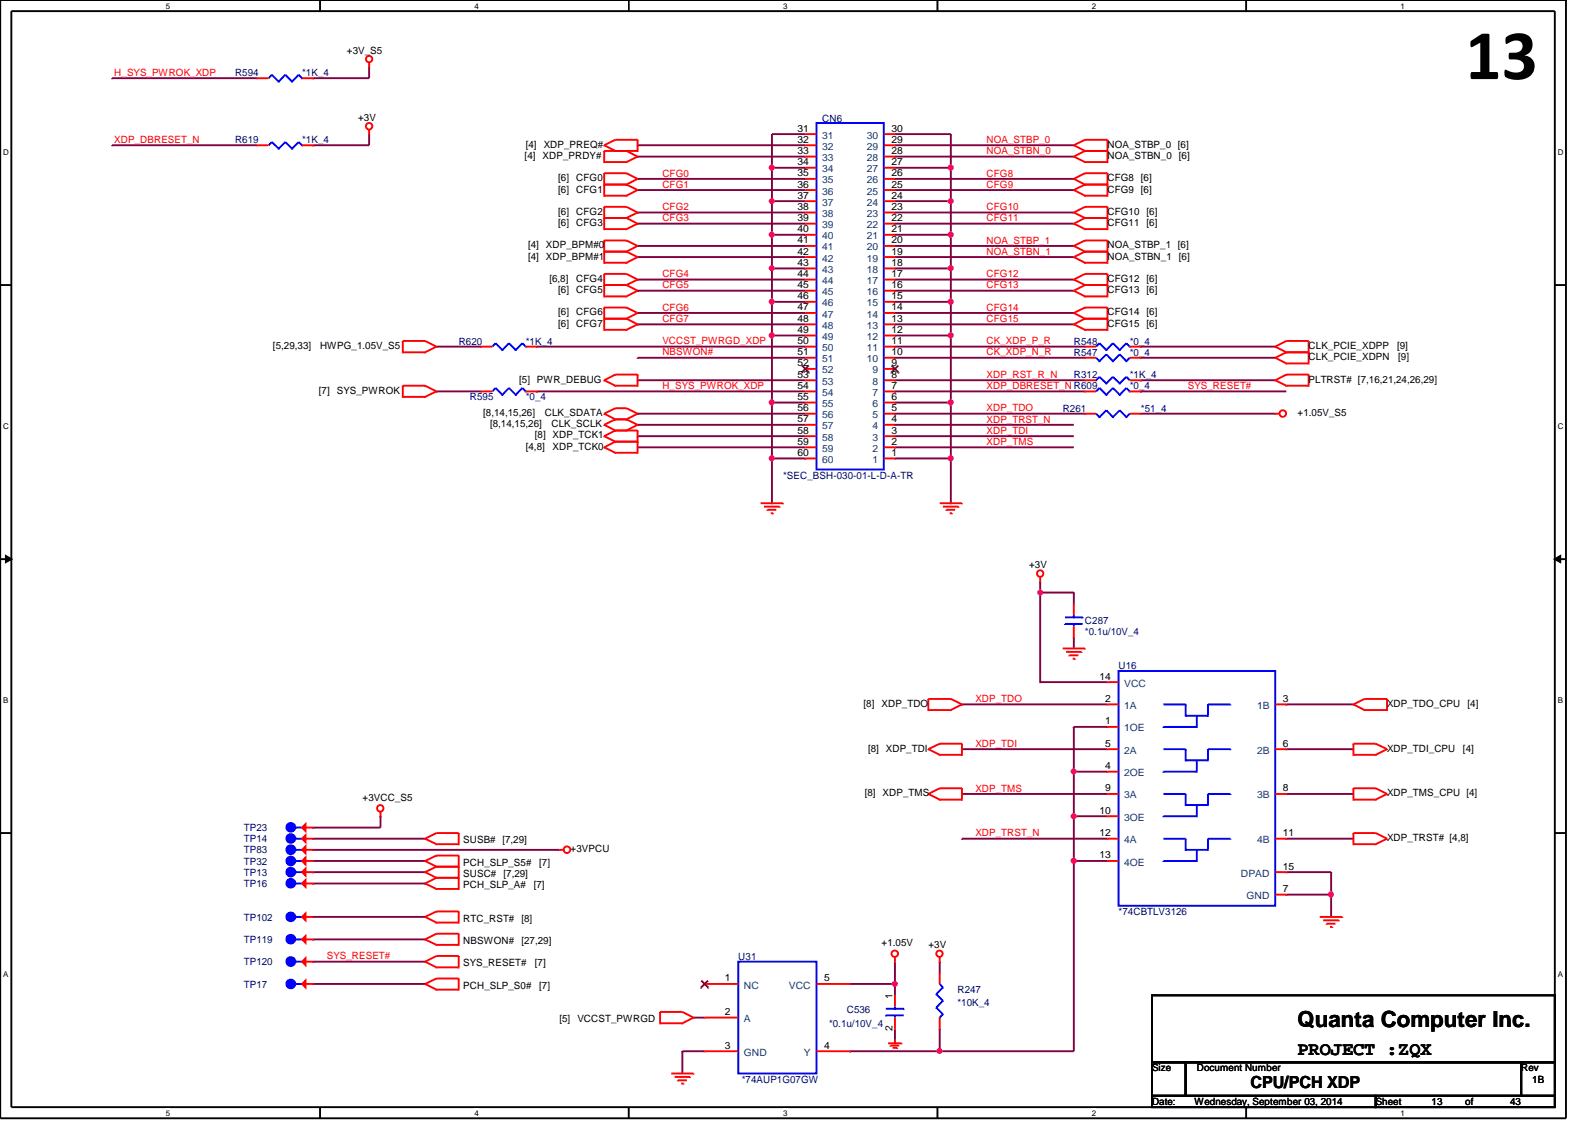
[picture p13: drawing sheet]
<svg xmlns="http://www.w3.org/2000/svg" width="297mm" height="210mm" viewBox="0 0 297 210" stroke-linecap="round" stroke-linejoin="round" font-family="sans-serif">
<defs><g id="words">
<text font-size="13.3" x="272.9" y="14.7">13</text>
<text font-size="4.1" x="241.6" y="191.3">Quanta Computer Inc.</text>
<text font-size="3.5" x="241.6" y="196.5">PROJECT :ZQX</text>
<text font-size="3.1" x="232.9" y="202.6">CPU/PCH XDP</text>
<g font-size="1.9">
<text x="64.6" y="10">+3V_S5</text>
<text x="66.7" y="22.5">+3V</text>
<text x="97.7" y="29.6">[4]</text>
<text x="97.9" y="27.5">[4]</text>
<text x="101" y="29.6">XDP_PRDY#</text>
<text x="101.3" y="27.5">XDP_PREQ#</text>
<text x="148.5" y="24.5">31</text>
<text x="148.5" y="26.6">32</text>
<text x="148.5" y="28.7">33</text>
<text x="166" y="24.5">30</text>
<text x="166" y="26.6">29</text>
<text x="166" y="28.7">28</text>
<text x="206.2" y="27.5">NOA_STBP_0 [6]</text>
<text x="206.2" y="29.6">NOA_STBN_0</text>
<text x="219.5" y="29.6">[6]</text>
<text x="104" y="33.7">[6]</text>
<text x="104" y="35.9">[6]</text>
<text x="107.3" y="33.7">CFG0</text>
<text x="107.3" y="35.9">CFG1</text>
<text x="148.5" y="30.8">34</text>
<text x="148.5" y="32.9">35</text>
<text x="148.5" y="34.9">36</text>
<text x="166" y="30.8">27</text>
<text x="166" y="32.9">26</text>
<text x="166" y="34.9">25</text>
<text x="206.2" y="33.7">CFG8 [6]</text>
<text x="206.2" y="35.9">CFG9 [6]</text>
<text x="104" y="40">[6]</text>
<text x="107.3" y="40">CFG2</text>
<text x="148.5" y="37">37</text>
<text x="148.5" y="39.1">38</text>
<text x="148.5" y="41.2">39</text>
<text x="166" y="37">24</text>
<text x="166" y="39.1">23</text>
<text x="166" y="41.2">22</text>
<text x="206.2" y="40">CFG10</text>
<text x="213.5" y="40">[6]</text>
<text x="98.3" y="46.3">[4]</text>
<text x="101.7" y="46.3">XDP_BPM#0</text>
<text x="104" y="42.1">[6]</text>
<text x="107.3" y="42.1">CFG3</text>
<text x="148.5" y="43.3">40</text>
<text x="148.5" y="45.3">41</text>
<text x="148.5" y="47.4">42</text>
<text x="166" y="43.3">21</text>
<text x="166" y="45.3">20</text>
<text x="166" y="47.4">19</text>
<text x="206.2" y="42.1">CFG11</text>
<text x="206.2" y="46.3">NOA_STBP_1 [6]</text>
<text x="213.5" y="42.1">[6]</text>
<text x="98.3" y="48.3">[4]</text>
<text x="101.7" y="48.3">XDP_BPM#1</text>
<text x="102.3" y="52.5">[6,8]</text>
<text x="107.3" y="52.5">CFG4</text>
<text x="148.5" y="49.5">43</text>
<text x="148.5" y="51.6">44</text>
<text x="148.5" y="53.7">45</text>
<text x="166" y="49.5">18</text>
<text x="166" y="51.6">17</text>
<text x="166" y="53.7">16</text>
<text x="206.2" y="48.3">NOA_STBN_1</text>
<text x="206.2" y="52.5">CFG12</text>
<text x="213.5" y="52.5">[6]</text>
<text x="219.5" y="48.3">[6]</text>
<text x="104" y="54.6">[6]</text>
<text x="104" y="58.8">[6]</text>
<text x="107.3" y="54.6">CFG5</text>
<text x="107.3" y="58.8">CFG6</text>
<text x="148.5" y="55.8">46</text>
<text x="148.5" y="57.8">47</text>
<text x="148.5" y="59.9">48</text>
<text x="166" y="55.8">15</text>
<text x="166" y="57.8">14</text>
<text x="166" y="59.9">13</text>
<text x="206.2" y="54.6">CFG13</text>
<text x="206.2" y="58.8">CFG14</text>
<text x="213.5" y="54.6">[6]</text>
<text x="213.5" y="58.8">[6]</text>
<text x="50.8" y="65">[5,29,33]</text>
<text x="59.6" y="65">HWPG_1.05V_S5</text>
<text x="104" y="60.8">[6]</text>
<text x="107.3" y="60.8">CFG7</text>
<text x="148.5" y="62">49</text>
<text x="148.5" y="64.1">50</text>
<text x="166" y="62">12</text>
<text x="166" y="64.1">11</text>
<text x="206.2" y="60.8">CFG15</text>
<text x="213.5" y="60.8">[6]</text>
<text x="243.7" y="65">CLK_PCIE_XDPP</text>
<text x="260.2" y="65">[9]</text>
<text x="96.7" y="71.2">[5] PWR_DEBUG</text>
<text x="148.5" y="66.2">51</text>
<text x="148.5" y="68.2">52</text>
<text x="148.5" y="70.4">53</text>
<text x="166" y="66.2">10</text>
<text x="166" y="68.2">9</text>
<text x="166" y="70.4">8</text>
<text x="243.7" y="71.2">PLTRST# [7,16,21,24,26,29]</text>
<text x="243.7" y="67.1">CLK_PCIE_XDPN</text>
<text x="260.4" y="67.1">[9]</text>
<text x="59.4" y="73.3">[7]</text>
<text x="62.7" y="73.3">SYS_PWROK</text>
<text x="90" y="77.5">[8,14,15,26]</text>
<text x="101.5" y="77.5">CLK_SDATA</text>
<text x="148.5" y="72.4">54</text>
<text x="148.5" y="74.5">55</text>
<text x="148.5" y="76.6">56</text>
<text x="166" y="72.4">7</text>
<text x="166" y="74.5">6</text>
<text x="166" y="76.6">5</text>
<text x="241.6" y="77.5">+1.05V_S5</text>
<text x="91.3" y="79.6">[8,14,15,26]</text>
<text x="97.9" y="83.7">[4,8]</text>
<text x="99.6" y="81.7">[8] XDP_TCK1</text>
<text x="102.7" y="79.6">CLK_SCLK</text>
<text x="102.9" y="83.7">XDP_TCK0</text>
<text x="148.5" y="78.7">57</text>
<text x="148.5" y="80.8">58</text>
<text x="148.5" y="82.8">59</text>
<text x="166" y="78.7">4</text>
<text x="166" y="80.8">3</text>
<text x="166" y="82.8">2</text>
<text x="148.5" y="84.9">60</text>
<text x="166" y="84.9">1</text>
<text x="191.6" y="105.8">+3V</text>
<text x="160.8" y="131.7">[8]</text>
<text x="164.2" y="131.7">XDP_TDO</text>
<text x="204.8" y="126.6">14</text>
<text x="205.8" y="130.7">2</text>
<text x="238.9" y="130.7">3</text>
<text x="258.3" y="131.7">XDP_TDO_CPU</text>
<text x="273.3" y="131.7">[4]</text>
<text x="205.8" y="134.9">1</text>
<text x="161.7" y="140">[8] XDP_TDI</text>
<text x="205.8" y="139.1">5</text>
<text x="205.8" y="143.3">4</text>
<text x="238.9" y="139.1">6</text>
<text x="258.3" y="140">XDP_TDI_CPU</text>
<text x="272.5" y="140">[4]</text>
<text x="67.5" y="149.1">+3VCC_S5</text>
<text x="161" y="148.3">[8]</text>
<text x="164.4" y="148.3">XDP_TMS</text>
<text x="205.8" y="147.4">9</text>
<text x="238.9" y="147.4">8</text>
<text x="258.3" y="148.3">XDP_TMS_CPU [4]</text>
<text x="204.8" y="151.6">10</text>
<text x="204.8" y="155.7">12</text>
<text x="238.9" y="155.7">11</text>
<text x="86.3" y="157.1">SUSB# [7,29]</text>
<text x="86.3" y="161.2">PCH_SLP_S5#</text>
<text x="100.4" y="161.2">[7]</text>
<text x="106.3" y="158.7">+3VPCU</text>
<text x="204.8" y="159.9">13</text>
<text x="238.9" y="162">15</text>
<text x="258.3" y="156.6">XDP_TRST# [4,8]</text>
<text x="86.3" y="163.3">SUSC#</text>
<text x="86.3" y="165.4">PCH_SLP_A#</text>
<text x="93.8" y="163.3">[7,29]</text>
<text x="99.4" y="165.4">[7]</text>
<text x="238.9" y="166.2">7</text>
<text x="86.3" y="171.7">RTC_RST#</text>
<text x="97.1" y="171.7">[8]</text>
<text x="86.3" y="175.8">NBSWON#</text>
<text x="86.3" y="180">SYS_RESET#</text>
<text x="97.1" y="175.8">[27,29]</text>
<text x="99.6" y="180">[7]</text>
<text x="164.2" y="176.2">+1.05V</text>
<text x="172.9" y="176.7">+3V</text>
<text x="86.3" y="184.1">PCH_SLP_S0#</text>
<text x="100.4" y="184.1">[7]</text>
<text x="135" y="182.8">1</text>
<text x="153.5" y="182.8">5</text>
<text x="104.2" y="190.4">[5]</text>
<text x="107.5" y="190.4">VCCST_PWRGD</text>
<text x="135" y="189.1">2</text>
<text x="166.2" y="186" transform="rotate(-90 166.2 186)">1</text>
<text x="135" y="195.3">3</text>
<text x="153.5" y="195.3">4</text>
<text x="166.2" y="192" transform="rotate(-90 166.2 192)">2</text>
<text x="214.5" y="199.6">Size</text>
<text x="222.9" y="199.6">Document Number</text>
<text x="283.3" y="199.6">Rev</text>
<text x="285.4" y="201.6">1B</text>
<text x="214.5" y="205.8">Date:</text>
<text x="222.5" y="205.8">Wednesday, September 03, 2014</text>
<text x="256.2" y="205.8">Sheet</text>
<text x="266.6" y="205.8">13</text>
<text x="272.9" y="205.8">of</text>
<text x="281.2" y="205.8">43</text>
</g>
<g font-size="1.9" fill="#f00">
<text x="21.3" y="14.1">H_SYS_PWROK_XDP</text>
<text x="21.3" y="26.6">XDP_DBRESET_N</text>
<text x="183.7" y="26.6">NOA_STBP_0</text>
<text x="183.7" y="28.7">NOA_STBN_0</text>
<text x="123.4" y="32.9">CFG0</text>
<text x="123.4" y="35">CFG1</text>
<text x="183.7" y="32.9">CFG8</text>
<text x="183.7" y="35">CFG9</text>
<text x="123.4" y="39.2">CFG2</text>
<text x="123.4" y="41.2">CFG3</text>
<text x="183.7" y="39.2">CFG10</text>
<text x="183.7" y="41.2">CFG11</text>
<text x="183.7" y="45.4">NOA_STBP_1</text>
<text x="183.7" y="47.5">NOA_STBN_1</text>
<text x="123.4" y="51.6">CFG4</text>
<text x="123.4" y="53.7">CFG5</text>
<text x="183.7" y="51.6">CFG12</text>
<text x="183.7" y="53.7">CFG13</text>
<text x="123.4" y="57.9">CFG6</text>
<text x="123.4" y="60">CFG7</text>
<text x="183.7" y="57.9">CFG14</text>
<text x="183.7" y="60">CFG15</text>
<text x="123.4" y="64.1">VCCST_PWRGD_XDP</text>
<text x="183.7" y="64.1">CK_XDP_P_R</text>
<text x="123.4" y="66.2">NBSWON#</text>
<text x="183.7" y="66.2">CK_XDP_N_R</text>
<text x="183.7" y="70.4">XDP_RST_R_N</text>
<text x="123.4" y="72.5">H_SYS_PWROK_XDP</text>
<text x="183.7" y="76.6">XDP_TDO</text>
<text x="183.7" y="72.5">XDP_DBRESET_N R609</text>
<text x="221.2" y="72.5">SYS_RESET#</text>
<text x="183.7" y="78.7">XDP_TRST_N</text>
<text x="183.7" y="80.8">XDP_TDI</text>
<text x="183.7" y="82.9">XDP_TMS</text>
<text x="181.6" y="130.8">XDP_TDO</text>
<text x="181.6" y="139.1">XDP_TDI</text>
<text x="181.6" y="147.4">XDP_TMS</text>
<text x="181.6" y="155.8">XDP_TRST_N</text>
<text x="60.9" y="178.7">SYS_RESET#</text>
</g>
<g font-size="1.9" fill="#000080">
<text x="43.8" y="14.2">R594</text>
<text x="56.3" y="14.2">*1K_4</text>
<text x="153.1" y="22.7">CN6</text>
<text x="43.8" y="26.7">R619</text>
<text x="56.3" y="26.7">*1K_4</text>
<text x="85.4" y="64.2">R620</text>
<text x="97.9" y="64.2">*1K_4</text>
<text x="200" y="64.2">R548</text>
<text x="210.4" y="64.2">*0_4</text>
<text x="200" y="66.3">R547</text>
<text x="200" y="70.4">R312</text>
<text x="210.4" y="66.3">*0_4</text>
<text x="210.4" y="70.4">*1K_4</text>
<text x="87.5" y="74.6">R595</text>
<text x="97.9" y="74.6">*0_4</text>
<text x="197.9" y="76.7">R261</text>
<text x="210.4" y="72.5">*0_4</text>
<text x="212.5" y="76.7">*51_4</text>
<text x="145.8" y="89.2">*SEC_BSH-030-01-L-D-A-TR</text>
<text x="202.1" y="116.2">C287</text>
<text x="202.1" y="118.3">*0.1u/10V_4</text>
<text x="208.3" y="124.6">U16</text>
<text x="45.4" y="154.8">TP23</text>
<text x="45.4" y="156.8">TP14</text>
<text x="45.4" y="158.9">TP83</text>
<text x="45.4" y="161">TP32</text>
<text x="45.4" y="163.1">TP13</text>
<text x="45.4" y="165.2">TP16</text>
<text x="45.4" y="171.4">TP102</text>
<text x="208.3" y="170.4">*74CBTLV3126</text>
<text x="45.4" y="175.6">TP119</text>
<text x="45.4" y="179.7">TP120</text>
<text x="137.5" y="178.7">U31</text>
<text x="45.4" y="183.9">TP17</text>
<text x="178.3" y="185">R247</text>
<text x="154.4" y="191.2">*0.1u/10V_4</text>
<text x="157.7" y="188.7">C536</text>
<text x="178.3" y="187.5">*10K_4</text>
<text x="138.1" y="201.6">*74AUP1G07GW</text>
</g>
<g font-size="1.9" fill="#004080">
<text x="153.1" y="25.8">31</text>
<text x="153.1" y="27.9">32</text>
<text x="161.4" y="25.8">30</text>
<text x="161.4" y="27.9">29</text>
<text x="153.1" y="32.1">34</text>
<text x="153.1" y="34.2">35</text>
<text x="153.1" y="30">33</text>
<text x="161.4" y="32.1">27</text>
<text x="161.4" y="34.2">26</text>
<text x="161.4" y="30">28</text>
<text x="153.1" y="36.2">36</text>
<text x="153.1" y="38.3">37</text>
<text x="153.1" y="40.4">38</text>
<text x="161.4" y="36.2">25</text>
<text x="161.4" y="38.3">24</text>
<text x="161.4" y="40.4">23</text>
<text x="153.1" y="42.5">39</text>
<text x="153.1" y="44.6">40</text>
<text x="153.1" y="46.7">41</text>
<text x="161.4" y="42.5">22</text>
<text x="161.4" y="44.6">21</text>
<text x="161.4" y="46.7">20</text>
<text x="153.1" y="48.7">42</text>
<text x="153.1" y="50.8">43</text>
<text x="153.1" y="52.9">44</text>
<text x="161.4" y="48.7">19</text>
<text x="161.4" y="50.8">18</text>
<text x="161.4" y="52.9">17</text>
<text x="153.1" y="55">45</text>
<text x="153.1" y="57.1">46</text>
<text x="153.1" y="59.1">47</text>
<text x="161.4" y="55">16</text>
<text x="161.4" y="57.1">15</text>
<text x="161.4" y="59.1">14</text>
<text x="153.1" y="61.3">48</text>
<text x="153.1" y="63.3">49</text>
<text x="153.1" y="65.4">50</text>
<text x="161.4" y="61.3">13</text>
<text x="161.4" y="63.3">12</text>
<text x="161.4" y="65.4">11</text>
<text x="153.1" y="67.5">51</text>
<text x="153.1" y="69.6">52</text>
<text x="153.1" y="71.7">53</text>
<text x="161.4" y="67.5">10</text>
<text x="162.5" y="69.6">9</text>
<text x="162.5" y="71.7">8</text>
<text x="153.1" y="73.7">54</text>
<text x="153.1" y="75.8">55</text>
<text x="153.1" y="77.9">56</text>
<text x="162.5" y="73.7">7</text>
<text x="162.5" y="75.8">6</text>
<text x="162.5" y="77.9">5</text>
<text x="153.1" y="80">57</text>
<text x="153.1" y="82.1">58</text>
<text x="162.5" y="80">4</text>
<text x="162.5" y="82.1">3</text>
<text x="153.1" y="84.2">59</text>
<text x="153.1" y="86.2">60</text>
<text x="162.5" y="84.2">2</text>
<text x="162.5" y="86.2">1</text>
<text x="209.4" y="127.9">VCC</text>
<text x="209.4" y="132">1A</text>
<text x="209.4" y="136.2">1OE</text>
<text x="234.1" y="132">1B</text>
<text x="209.4" y="140.4">2A</text>
<text x="234.1" y="140.4">2B</text>
<text x="209.4" y="144.6">2OE</text>
<text x="209.4" y="148.7">3A</text>
<text x="234.1" y="148.7">3B</text>
<text x="209.4" y="152.9">3OE</text>
<text x="209.4" y="157.1">4A</text>
<text x="209.4" y="161.2">4OE</text>
<text x="234.1" y="157.1">4B</text>
<text x="231.1" y="163.3">DPAD</text>
<text x="232.2" y="167.5">GND</text>
<text x="138.6" y="184.1">NC</text>
<text x="146.9" y="184.1">VCC</text>
<text x="138.6" y="190.4">A</text>
<text x="138.6" y="196.6">GND</text>
<text x="149.7" y="196.6">Y</text>
</g>
<g font-size="1.5">
<text x="30.9" y="1.6">5</text>
<text x="88.3" y="1.6">4</text>
<text x="145.8" y="1.6">3</text>
<text x="203.3" y="1.6">2</text>
<text x="260.8" y="1.6">1</text>
<text x=".6" y="28.9">D</text>
<text x="290.1" y="28.9">D</text>
<text x=".6" y="79.9">C</text>
<text x="290.1" y="79.9">C</text>
<text x=".6" y="131">B</text>
<text x="290.1" y="131">B</text>
<text x=".6" y="182">A</text>
<text x="290.1" y="182">A</text>
<text x="30.9" y="207.8">5</text>
<text x="88.3" y="207.8">4</text>
<text x="145.8" y="207.8">3</text>
<text x="203.3" y="207.8">2</text>
<text x="260.8" y="207.8">1</text>
</g>
</g></defs>
<path d="M0 0h291.6" fill="none" stroke="#000" stroke-width="1.4"/>
<path d="M0 0v208.3h291.6v-208.3M2.1 2.1h287.5v204.1h-287.5z" fill="none" stroke="#000" stroke-width=".35"/>
<g fill="#fff">
<path d="M30.9 .3h.8v1.6h-.8z"/>
<path d="M30.9 206.5h.8v1.6h-.8z"/>
</g>
<path d="M59.6 0v2.1M59.6 206.2v2.1" fill="none" stroke="#000" stroke-width=".35"/>
<g fill="#fff">
<path d="M88.3 .3h.9v1.6h-.9z"/>
<path d="M88.3 206.5h.9v1.6h-.9z"/>
</g>
<path d="M117.1 0v2.1M117.1 206.2v2.1" fill="none" stroke="#000" stroke-width=".35"/>
<g fill="#fff">
<path d="M145.8 .3h.8v1.6h-.8z"/>
<path d="M145.8 206.5h.8v1.6h-.8z"/>
</g>
<path d="M174.6 0v2.1M174.6 206.2v2.1" fill="none" stroke="#000" stroke-width=".35"/>
<g fill="#fff">
<path d="M203.3 .3h.8v1.6h-.8z"/>
<path d="M203.3 206.5h.8v1.6h-.8z"/>
</g>
<path d="M232.1 0v2.1M232.1 206.2v2.1" fill="none" stroke="#000" stroke-width=".35"/>
<g fill="#fff">
<path d="M260.8 .3h.8v1.6h-.8z"/>
<path d="M260.8 206.5h.8v1.6h-.8z"/>
<path d="M.6 27.6h1v1.6h-1z"/>
<path d="M290.1 27.6h1.1v1.6h-1.1z"/>
<path d="M.6 78.6h1v1.6h-1z"/>
<path d="M290.1 78.6h1.1v1.6h-1.1z"/>
</g>
<path d="M0 53.1h2.1M289.6 53.1h2" fill="none" stroke="#000" stroke-width=".35"/>
<g fill="#fff">
<path d="M.6 129.6h1v1.7h-1z"/>
<path d="M290.1 129.6h1v1.7h-1z"/>
</g>
<path d="M0 104.1h2.1M1.1 103.5l1 .6-1 .6zM289.6 104.1l1-.6v1.2zM289.6 104.1h2" fill="none" stroke="#000" stroke-width=".35"/>
<path d="M1.1 103.5l1 .6-1 .6zM289.6 104.1l1-.6v1.2z" fill="#000"/>
<g fill="#fff">
<path d="M.6 180.6h1v1.7h-1z"/>
<path d="M290.1 180.6h1v1.7h-1z"/>
</g>
<path d="M0 155.2h2.1M289.6 155.2h2" fill="none" stroke="#000" stroke-width=".35"/>
<g fill="none" stroke="#800040" stroke-width=".35">
<path d="M20.9 14.6h27M68.7 12.5v2.1h-10.4M20.9 27.1h27M68.7 25v2.1h-10.4M118.7 27.1h31.3M118.7 29.2h31.3M118.7 33.3h31.3M118.7 35.4h31.3M118.7 39.6h31.3M166.7 27.1h33.3M166.7 29.2h33.3M166.7 33.3h33.3"/>
<path d="M166.7 35.4h33.3M166.7 39.6h33.3M118.7 41.7h31.3M118.7 45.8h31.3M118.7 47.9h31.3M118.7 52.1h31.3M118.7 54.1h31.3M118.7 58.3h31.3M166.7 41.7h33.3M166.7 45.8h33.3M166.7 47.9h33.3M166.7 52.1h33.3"/>
<path d="M166.7 54.1h33.3M166.7 58.3h33.3M81.3 64.6h8.3M81.3 72.9h8.3M100 64.6h50M100 72.9h50M118.7 60.4h31.3M118.7 66.6h31.3M118.7 70.8h31.3M118.7 77h31.3M118.7 79.1h31.3M166.7 64.6h35.4"/>
<path d="M166.7 60.4h33.3M166.7 66.6h35.4M166.7 70.8h35.4M166.7 72.9h35.4M166.7 77h35.4M166.7 79.1h33.3M212.5 64.6h25M212.5 66.6h25M212.5 70.8h25M212.5 72.9h27.1M212.5 77h25M118.7 81.2h31.3"/>
<path d="M118.7 83.3h31.3M166.7 81.2h33.3M166.7 83.3h33.3M200 110.4v2.1M200 118.7v2.1M179.2 147.9h27M179.2 156.2h27M200 152v8.4M239.6 147.9h12.4M239.6 156.2h12.4"/>
</g>
<circle cx="200" cy="160.3" r=".4" fill="#f0f"/>
<circle cx="200" cy="160.3" r=".4" fill="none" stroke="#f0f" stroke-width=".35"/>
<circle cx="200" cy="152" r=".39" fill="#f0f"/>
<circle cx="200" cy="152" r=".39" fill="none" stroke="#f0f" stroke-width=".35"/>
<path d="M200 143.7h6.2" fill="none" stroke="#800040" stroke-width=".35"/>
<circle cx="200" cy="143.7" r=".39" fill="#f0f"/>
<circle cx="200" cy="143.7" r=".39" fill="none" stroke="#f0f" stroke-width=".35"/>
<path d="M193.7 108.3v2.1M193.7 127h12.5M200 135.4h6.2M200 152h6.2M200 160.4h6.2" fill="none" stroke="#800040" stroke-width=".35"/>
<circle cx="193.7" cy="110.4" r=".38" fill="#f0f"/>
<circle cx="193.7" cy="110.4" r=".38" fill="none" stroke="#f0f" stroke-width=".35"/>
<path d="M200 110.4h-6.3v16.6M239.6 162.4h8.3v4.2h-8.3" fill="none" stroke="#800040" stroke-width=".35"/>
<circle cx="247.8" cy="166.6" r=".39" fill="#f0f"/>
<circle cx="247.8" cy="166.6" r=".39" fill="none" stroke="#f0f" stroke-width=".35"/>
<g fill="none" stroke="#800040" stroke-width=".35">
<path d="M179.2 131.2h27M179.2 139.5h27M200 135.4v16.6M239.6 131.2h12.4M239.6 139.5h12.4M58.3 156.2h20.9M58.3 158.3h45.9M70.9 152v2.1h-12.6M58.3 160.4h20.9M58.3 164.5h20.9M58.3 170.8h20.9M58.3 175h20.9"/>
<path d="M58.3 179.1h20.9M58.3 162.4h20.9M175 179.1v2.1M247.9 166.6v4.2M58.3 183.3h20.9M175 195.8h25"/>
</g>
<circle cx="175" cy="195.7" r=".38" fill="#f0f"/>
<circle cx="175" cy="195.7" r=".38" fill="none" stroke="#f0f" stroke-width=".35"/>
<path d="M200 160.4v35.4M131.2 195.8h-4.1v4.1M158.3 183.3h8.4v2.1" fill="none" stroke="#800040" stroke-width=".35"/>
<circle cx="166.7" cy="183.3" r=".39" fill="#f0f"/>
<circle cx="166.7" cy="183.3" r=".39" fill="none" stroke="#f0f" stroke-width=".35"/>
<path d="M150 25h-6.2v6.2h6.2M166.7 179.1v4.2M129.2 189.5h2M166.7 191.6v2.1M175 191.6v4.2h-16.7" fill="none" stroke="#800040" stroke-width=".35"/>
<circle cx="143.7" cy="31.2" r=".39" fill="#f0f"/>
<circle cx="143.7" cy="31.2" r=".39" fill="none" stroke="#f0f" stroke-width=".35"/>
<path d="M143.8 31.2v6.3h6.2" fill="none" stroke="#800040" stroke-width=".35"/>
<circle cx="143.7" cy="37.5" r=".38" fill="#f0f"/>
<circle cx="143.7" cy="37.5" r=".38" fill="none" stroke="#f0f" stroke-width=".35"/>
<path d="M143.8 37.5v6.2h6.2" fill="none" stroke="#800040" stroke-width=".35"/>
<circle cx="143.7" cy="43.7" r=".39" fill="#f0f"/>
<circle cx="143.7" cy="43.7" r=".39" fill="none" stroke="#f0f" stroke-width=".35"/>
<path d="M143.8 43.7v6.3h6.2" fill="none" stroke="#800040" stroke-width=".35"/>
<circle cx="143.7" cy="49.9" r=".38" fill="#f0f"/>
<circle cx="143.7" cy="49.9" r=".38" fill="none" stroke="#f0f" stroke-width=".35"/>
<path d="M143.8 50v6.2h6.2" fill="none" stroke="#800040" stroke-width=".35"/>
<circle cx="143.7" cy="56.2" r=".39" fill="#f0f"/>
<circle cx="143.7" cy="56.2" r=".39" fill="none" stroke="#f0f" stroke-width=".35"/>
<path d="M143.8 56.2v6.3h6.2" fill="none" stroke="#800040" stroke-width=".35"/>
<circle cx="143.7" cy="62.5" r=".39" fill="#f0f"/>
<circle cx="143.7" cy="62.5" r=".39" fill="none" stroke="#f0f" stroke-width=".35"/>
<path d="M143.8 62.5v12.5h6.2" fill="none" stroke="#800040" stroke-width=".35"/>
<circle cx="143.7" cy="74.9" r=".39" fill="#f0f"/>
<circle cx="143.7" cy="74.9" r=".39" fill="none" stroke="#f0f" stroke-width=".35"/>
<path d="M143.8 75v10.4h6.2" fill="none" stroke="#800040" stroke-width=".35"/>
<circle cx="143.7" cy="85.4" r=".39" fill="#f0f"/>
<circle cx="143.7" cy="85.4" r=".39" fill="none" stroke="#f0f" stroke-width=".35"/>
<path d="M166.7 25h10.4v6.2M143.8 85.4v8.3" fill="none" stroke="#800040" stroke-width=".35"/>
<circle cx="177.1" cy="31.2" r=".4" fill="#f0f"/>
<circle cx="177.1" cy="31.2" r=".4" fill="none" stroke="#f0f" stroke-width=".35"/>
<path d="M166.7 31.2h10.4v12.5M166.7 37.5h10.4" fill="none" stroke="#800040" stroke-width=".35"/>
<circle cx="177.1" cy="37.5" r=".39" fill="#f0f"/>
<circle cx="177.1" cy="37.5" r=".39" fill="none" stroke="#f0f" stroke-width=".35"/>
<circle cx="177.1" cy="43.7" r=".4" fill="#f0f"/>
<circle cx="177.1" cy="43.7" r=".4" fill="none" stroke="#f0f" stroke-width=".35"/>
<path d="M166.7 43.7h10.4v12.5M166.7 50h10.4" fill="none" stroke="#800040" stroke-width=".35"/>
<circle cx="177.1" cy="49.9" r=".39" fill="#f0f"/>
<circle cx="177.1" cy="49.9" r=".39" fill="none" stroke="#f0f" stroke-width=".35"/>
<circle cx="177.1" cy="56.2" r=".4" fill="#f0f"/>
<circle cx="177.1" cy="56.2" r=".4" fill="none" stroke="#f0f" stroke-width=".35"/>
<path d="M166.7 56.2h10.4v6.3" fill="none" stroke="#800040" stroke-width=".35"/>
<circle cx="177.1" cy="62.5" r=".4" fill="#f0f"/>
<circle cx="177.1" cy="62.5" r=".4" fill="none" stroke="#f0f" stroke-width=".35"/>
<path d="M166.7 62.5h10.4v22.9M166.7 75h10.4" fill="none" stroke="#800040" stroke-width=".35"/>
<circle cx="177.1" cy="74.9" r=".4" fill="#f0f"/>
<circle cx="177.1" cy="74.9" r=".4" fill="none" stroke="#f0f" stroke-width=".35"/>
<circle cx="177.1" cy="85.4" r=".4" fill="#f0f"/>
<circle cx="177.1" cy="85.4" r=".4" fill="none" stroke="#f0f" stroke-width=".35"/>
<path d="M166.7 85.4h10.4v8.3" fill="none" stroke="#800040" stroke-width=".35"/>
<g fill="none" stroke="#f00" stroke-width=".35">
<path d="M68.7 11.6v.9M68.7 24.2v.8M112.5 32.3h4.2l2 1-2 1.1 2 1-2 1h-4.2zM112.5 38.5h4.2l2 1.1-2 1 2 1.1-2 1h-4.2zM112.5 34.4h4.2M114.6 28.1l-2.1-1 2.1-1.1h4.1v2.1h-6.2v2.1h4.2l2-1-2-1.1M200 27.1l2.1-1.1h4.1v4.2h-4.1l-2.1-1 2.1-1.1zM200 33.3l2.1-1h4.1v4.1h-4.1l-2.1-1 2.1-1zM200 39.6l2.1-1.1h4.1v4.2h-4.1l-2.1-1 2.1-1.1zM202.1 28.1h4.1M202.1 34.4h4.1M112.5 44.8h4.2l2 1-2 1.1 2 1-2 1h-4.2z"/>
<path d="M112.5 51h4.2l2 1.1-2 1 2 1-2 1.1h-4.2zM112.5 57.3h4.2l2 1-2 1.1 2 1-2 1h-4.2zM112.5 40.6h4.2M112.5 46.9h4.2M112.5 53.1h4.2M112.5 59.4h4.2M200 45.8l2.1-1h4.1v4.1h-4.1l-2.1-1 2.1-1zM200 52.1l2.1-1.1h4.1v4.2h-4.1l-2.1-1.1 2.1-1zM200 58.3l2.1-1h4.1v4.1h-4.1l-2.1-1 2.1-1zM202.1 40.6h4.1M202.1 46.9h4.1M202.1 53.1h4.1"/>
<path d="M202.1 59.4h4.1M75 71.8h4.2l2.1 1.1-2.1 1h-4.2zM75 63.5h4.2l2.1 1.1-2.1 1h-4.2zM112.5 70.8l2.1-1h4.1v2h-4.1zM114.6 78.1l-2.1 1 2.1 1.1M114.6 78.1h2.1M114.6 78.1l-2.1-1.1 2.1-1h2.1l2 1-2 1.1M116.7 78.1l2 1-2 1.1M202.1 72.9h2M210.4 72.9h2.1M237.5 70.8l2.1-1h4.1v2h-4.1zM237.5 64.6l2.1-1.1h4.1v4.2h-4.1l-2.1-1.1 2.1-1z"/>
<path d="M237.5 77h.8M239.6 65.6h4.1M114.6 80.2h4.1v4.1h-4.1l-2.1-1 2.1-1M114.6 80.2l-2.1 1 2.1 1.1M114.6 82.3h4.1M141.6 93.7h4.2M142.3 94.4h2.9M142.9 95h1.7M143.5 95.6h.5M175 93.7h4.2M175.6 94.4h2.9M176.2 95h1.7"/>
<path d="M176.9 95.6h.4M193.7 107.5v.8M172.9 139.5l2.1-1h4.2v2.1h-4.2zM172.9 130.2h4.2l2.1 1-2.1 1h-4.2zM197.9 120.8h4.2M198.5 121.4h2.9M199.1 122h1.7M199.8 122.7h.4M252 138.5h4.2l2.1 1-2.1 1.1h-4.2zM252 131.2l2.1-1h4.2v2h-4.2zM70.9 151.2v.8M79.2 156.2l2.1-1h4.1v2h-4.1z"/>
<path d="M104.2 158.3h.8M172.9 147.9l2.1-1.1h4.2v2.1h-4.2zM252 146.8h4.2l2.1 1.1-2.1 1h-4.2zM252 155.2h4.2l2.1 1-2.1 1h-4.2zM79.2 170.8l2.1-1h4.1v2h-4.1zM79.2 175l2.1-1.1h4.1v2.1h-4.1zM79.2 179.1l2.1-1h4.1v2.1h-4.1zM81.3 161.4l-2.1-1 2.1-1.1h4.1v6.3h-4.1l-2.1-1.1 2.1-1M81.3 161.4h4.1M81.3 161.4l-2.1 1 2.1 1.1M81.3 163.5h4.1M166.7 178.3v.8"/>
<path d="M175 178.3v.8M245.8 170.8h4.2M246.4 171.4h2.9M247.1 172h1.6M247.7 172.6h.4M79.2 183.3l2.1-1.1h4.1v2.1h-4.1zM122.9 188.5h4.2l2.1 1-2.1 1.1h-4.2zM125 199.9h4.2M165.4 194.3h2.5M165.8 194.7h1.7M166.2 195.2h.9M166.7 193.7v.6"/>
<path d="M175 181.2v2.1M175 189.5v2.1M125.6 200.6h2.9M126.2 201.2h1.7M126.9 201.8h.4"/>
<circle cx="68.7" cy="11" r=".59"/>
<circle cx="68.7" cy="23.5" r=".6"/>
<circle cx="238.9" cy="77" r=".62"/>
<circle cx="193.7" cy="106.8" r=".6"/>
<circle cx="70.8" cy="150.5" r=".6"/>
<circle cx="105.6" cy="158.3" r=".62"/>
<circle cx="166.6" cy="177.6" r=".61"/>
<circle cx="175" cy="177.6" r=".59"/>
</g>
<path d="M214.5 185.4h75.1v12.5h-75.1zM214.5 197.9h6.3v6.2h-6.3zM220.8 197.9h62.5v6.2h-62.5zM283.3 197.9h6.3v6.2h-6.3zM214.5 204.1h41.7v2.1h-41.7zM256.2 204.1h33.4v2.1h-33.4z" fill="none" stroke="#000" stroke-width=".35"/>
<path d="M204.1 72.9l.7-.6 1.2 1.2 1.3-1.2 1.2 1.2 1.3-1.2 .6 .6M175 183.3l.6 .6-1.2 1.3 1.2 1.2-1.2 1.3 1.2 1.2-.6 .6" fill="none" stroke="#00f" stroke-width=".35"/>
<circle cx="54.2" cy="162.4" r=".82" fill="#00f"/>
<g fill="none" stroke="#00f" stroke-width=".35">
<path d="M55 162.4h1.3"/>
<circle cx="54.2" cy="162.4" r=".82"/>
</g>
<path d="M56.3 162.4l.6-.6v1.3z" fill="#f00"/>
<path d="M47.9 27.1h2.1M56.3 27.1h2M56.3 162.4l.6-.6v1.3zM56.3 162.4h2" fill="none" stroke="#f00" stroke-width=".35"/>
<path d="M50 27.1l.6-.6 1.3 1.2 1.2-1.2 1.3 1.2 1.2-1.2 .7 .6" fill="none" stroke="#00f" stroke-width=".35"/>
<circle cx="54.2" cy="164.5" r=".82" fill="#00f"/>
<g fill="none" stroke="#00f" stroke-width=".35">
<path d="M55 164.5h1.3"/>
<circle cx="54.2" cy="164.5" r=".82"/>
</g>
<path d="M56.3 164.5l.6-.6v1.3z" fill="#f00"/>
<path d="M202.1 77h2M202.1 66.6h2M210.4 77h2.1M210.4 66.6h2.1M56.3 164.5l.6-.6v1.3zM56.3 164.5h2" fill="none" stroke="#f00" stroke-width=".35"/>
<path d="M204.1 77l.7 .7 1.2-1.3 1.3 1.3 1.2-1.3 1.3 1.3 .6-.7M204.1 66.6l.7 .7 1.2-1.3 1.3 1.3 1.2-1.3 1.3 1.3 .6-.7" fill="none" stroke="#00f" stroke-width=".35"/>
<circle cx="54.2" cy="170.8" r=".82" fill="#00f"/>
<g fill="none" stroke="#00f" stroke-width=".35">
<path d="M55 170.8h1.3"/>
<circle cx="54.2" cy="170.8" r=".82"/>
</g>
<path d="M56.3 170.8l.6-.7v1.3z" fill="#f00"/>
<g fill="none" stroke="#f00" stroke-width=".35">
<path d="M47.9 14.6h2.1M56.3 14.6h2M150 25h2.1M150 31.2h2.1M150 33.3h2.1M150 35.4h2.1M150 37.5h2.1M150 39.6h2.1M150 27.1h2.1M150 29.2h2.1M164.6 25h2.1M164.6 31.2h2.1"/>
<path d="M164.6 33.3h2.1M164.6 35.4h2.1M164.6 37.5h2.1M164.6 39.6h2.1M164.6 27.1h2.1M164.6 29.2h2.1M150 41.7h2.1M150 43.7h2.1M150 45.8h2.1M150 47.9h2.1M150 50h2.1M150 52.1h2.1"/>
<path d="M150 54.1h2.1M150 56.2h2.1M150 58.3h2.1M164.6 41.7h2.1M164.6 43.7h2.1M164.6 45.8h2.1M164.6 47.9h2.1M164.6 50h2.1M164.6 52.1h2.1M164.6 54.1h2.1M164.6 56.2h2.1M164.6 58.3h2.1"/>
<path d="M89.6 72.9h2.1M89.6 64.6h2.1M97.9 72.9h2.1M97.9 64.6h2.1M150 72.9h2.1M150 64.6h2.1M150 60.4h2.1M150 62.5h2.1M150 66.6h2.1M150 68.7h2.1M150 70.8h2.1M150 75h2.1"/>
<path d="M150 77h2.1M150 79.1h2.1M164.6 72.9h2.1M164.6 64.6h2.1M164.6 60.4h2.1M164.6 62.5h2.1M164.6 66.6h2.1M164.6 68.7h2.1M164.6 70.8h2.1M164.6 75h2.1M164.6 77h2.1M164.6 79.1h2.1"/>
<path d="M150 81.2h2.1M150 83.3h2.1M150 85.4h2.1M164.6 81.2h2.1M164.6 83.3h2.1M164.6 85.4h2.1M200 112.5v2.1M200 116.6v2.1M56.3 170.8l.6-.7v1.3zM56.3 170.8h2"/>
</g>
<path d="M50 14.6l.6-.7 1.3 1.3 1.2-1.3 1.3 1.3 1.2-1.3 .7 .7M152.1 22.9h12.5v64.6h-12.5zM91.7 72.9l.6-.6 1.3 1.2 1.2-1.2 1.3 1.2 1.2-1.2 .6 .6M91.7 64.6l.6-.7 1.3 1.3 1.2-1.3 1.3 1.3 1.2-1.3 .6 .7M198.3 115h3.3M198.3 116.2h3.3M200 114.6v.4M200 116.2v.4" fill="none" stroke="#00f" stroke-width=".35"/>
<path d="M149.3 68.1l1.4 1.3M150.6 68.1l-1.3 1.3M166 68.1l1.3 1.3M167.3 68.1l-1.3 1.3" fill="none" stroke="#804000" stroke-width=".35"/>
<circle cx="54.2" cy="174.9" r=".82" fill="#00f"/>
<g fill="none" stroke="#00f" stroke-width=".35">
<path d="M55 175h1.3"/>
<circle cx="54.2" cy="174.9" r=".82"/>
</g>
<path d="M56.3 175l.6-.7v1.3z" fill="#f00"/>
<path d="M56.3 175l.6-.7v1.3zM56.3 175h2M131.2 183.3h6.3M131.2 189.5h6.3M131.2 195.8h6.3M152.1 183.3h6.2M152.1 195.8h6.2" fill="none" stroke="#f00" stroke-width=".35"/>
<path d="M137.5 179.1h14.6v20.8h-14.6z" fill="none" stroke="#00f" stroke-width=".35"/>
<path d="M130.6 182.6l1.3 1.3M131.9 182.6l-1.3 1.3" fill="none" stroke="#804000" stroke-width=".35"/>
<circle cx="54.2" cy="154.1" r=".82" fill="#00f"/>
<g fill="none" stroke="#00f" stroke-width=".35">
<path d="M55 154.1h1.3"/>
<circle cx="54.2" cy="154.1" r=".82"/>
</g>
<path d="M56.9 153.5v1.3l-.6-.7z" fill="#f00"/>
<path d="M56.3 154.1h2M56.9 153.5v1.3l-.6-.7z" fill="none" stroke="#f00" stroke-width=".35"/>
<circle cx="54.2" cy="183.3" r=".82" fill="#00f"/>
<g fill="none" stroke="#00f" stroke-width=".35">
<path d="M55 183.3h1.3"/>
<circle cx="54.2" cy="183.3" r=".82"/>
</g>
<path d="M56.3 183.3l.6-.7v1.3z" fill="#f00"/>
<path d="M56.3 183.3l.6-.7v1.3zM56.3 183.3h2M166.7 185.4v2.1M166.7 189.5v2.1" fill="none" stroke="#f00" stroke-width=".35"/>
<path d="M165 189.1h3.3M165 187.9h3.3M166.7 187.5v.4M166.7 189.1v.4" fill="none" stroke="#00f" stroke-width=".35"/>
<circle cx="54.2" cy="179.1" r=".83" fill="#00f"/>
<g fill="none" stroke="#00f" stroke-width=".35">
<path d="M55 179.1h1.3"/>
<circle cx="54.2" cy="179.1" r=".83"/>
</g>
<path d="M56.3 179.1l.6-.6v1.2z" fill="#f00"/>
<path d="M56.3 179.1l.6-.6v1.2zM56.3 179.1h2" fill="none" stroke="#f00" stroke-width=".35"/>
<circle cx="54.2" cy="156.2" r=".82" fill="#00f"/>
<g fill="none" stroke="#00f" stroke-width=".35">
<path d="M55 156.2h1.3"/>
<circle cx="54.2" cy="156.2" r=".82"/>
</g>
<path d="M56.3 156.2l.6-.6v1.2z" fill="#f00"/>
<path d="M56.3 156.2l.6-.6v1.2zM56.3 156.2h2" fill="none" stroke="#f00" stroke-width=".35"/>
<circle cx="54.2" cy="158.3" r=".83" fill="#00f"/>
<g fill="none" stroke="#00f" stroke-width=".35">
<path d="M55 158.3h1.3"/>
<circle cx="54.2" cy="158.3" r=".83"/>
</g>
<path d="M56.3 158.3l.6-.7v1.3z" fill="#f00"/>
<g fill="none" stroke="#f00" stroke-width=".35">
<path d="M202.1 70.8h2M202.1 64.6h2M210.4 70.8h2.1M210.4 64.6h2.1M206.2 127h2.1M206.2 131.2h2.1M206.2 135.4h2.1M206.2 139.5h2.1M237.5 131.2h2.1M237.5 139.5h2.1M56.3 158.3l.6-.7v1.3zM56.3 158.3h2"/>
<path d="M206.2 143.7h2.1M206.2 147.9h2.1M206.2 152h2.1M206.2 156.2h2.1M237.5 147.9h2.1M237.5 156.2h2.1M206.2 160.4h2.1M237.5 162.4h2.1M237.5 166.6h2.1"/>
</g>
<path d="M204.1 70.8l.7-.6 1.2 1.2 1.3-1.2 1.2 1.2 1.3-1.2 .6 .6M204.1 64.6l.7-.7 1.2 1.3 1.3-1.3 1.2 1.3 1.3-1.3 .6 .7M208.3 125h29.2v43.7h-29.2zM216.7 131.2h4.1v2.1h4.2v-2.1h4.1M216.7 139.5h4.1v2.1h4.2v-2.1h4.1M222.9 133.3v2.1h-6.2M216.7 147.9h4.1v2h4.2v-2h4.1M216.7 156.2h4.1v2.1h4.2v-2.1h4.1M222.9 141.6v2.1h-6.2M222.9 149.9v2.1h-6.2M222.9 158.3v2.1h-6.2" fill="none" stroke="#00f" stroke-width=".35"/>
<circle cx="54.2" cy="160.4" r=".82" fill="#00f"/>
<g fill="none" stroke="#00f" stroke-width=".35">
<path d="M55 160.4h1.3"/>
<circle cx="54.2" cy="160.4" r=".82"/>
</g>
<path d="M56.3 160.4l.6-.7v1.3z" fill="#f00"/>
<path d="M56.3 160.4l.6-.7v1.3zM56.3 160.4h2" fill="none" stroke="#f00" stroke-width=".35"/>
<circle cx="200" cy="160.3" r=".4" fill="#f0f"/>
<circle cx="200" cy="160.3" r=".4" fill="none" stroke="#f0f" stroke-width=".35"/>
<circle cx="200" cy="152" r=".39" fill="#f0f"/>
<circle cx="200" cy="152" r=".39" fill="none" stroke="#f0f" stroke-width=".35"/>
<circle cx="200" cy="143.7" r=".39" fill="#f0f"/>
<circle cx="200" cy="143.7" r=".39" fill="none" stroke="#f0f" stroke-width=".35"/>
<circle cx="193.7" cy="110.4" r=".38" fill="#f0f"/>
<circle cx="193.7" cy="110.4" r=".38" fill="none" stroke="#f0f" stroke-width=".35"/>
<circle cx="247.8" cy="166.6" r=".39" fill="#f0f"/>
<circle cx="247.8" cy="166.6" r=".39" fill="none" stroke="#f0f" stroke-width=".35"/>
<circle cx="175" cy="195.7" r=".38" fill="#f0f"/>
<circle cx="175" cy="195.7" r=".38" fill="none" stroke="#f0f" stroke-width=".35"/>
<circle cx="166.7" cy="183.3" r=".39" fill="#f0f"/>
<circle cx="166.7" cy="183.3" r=".39" fill="none" stroke="#f0f" stroke-width=".35"/>
<circle cx="143.7" cy="31.2" r=".39" fill="#f0f"/>
<circle cx="143.7" cy="31.2" r=".39" fill="none" stroke="#f0f" stroke-width=".35"/>
<circle cx="143.7" cy="37.5" r=".38" fill="#f0f"/>
<circle cx="143.7" cy="37.5" r=".38" fill="none" stroke="#f0f" stroke-width=".35"/>
<circle cx="143.7" cy="43.7" r=".39" fill="#f0f"/>
<circle cx="143.7" cy="43.7" r=".39" fill="none" stroke="#f0f" stroke-width=".35"/>
<circle cx="143.7" cy="49.9" r=".38" fill="#f0f"/>
<circle cx="143.7" cy="49.9" r=".38" fill="none" stroke="#f0f" stroke-width=".35"/>
<circle cx="143.7" cy="56.2" r=".39" fill="#f0f"/>
<circle cx="143.7" cy="56.2" r=".39" fill="none" stroke="#f0f" stroke-width=".35"/>
<circle cx="143.7" cy="62.5" r=".39" fill="#f0f"/>
<circle cx="143.7" cy="62.5" r=".39" fill="none" stroke="#f0f" stroke-width=".35"/>
<circle cx="143.7" cy="74.9" r=".39" fill="#f0f"/>
<circle cx="143.7" cy="74.9" r=".39" fill="none" stroke="#f0f" stroke-width=".35"/>
<circle cx="143.7" cy="85.4" r=".39" fill="#f0f"/>
<circle cx="143.7" cy="85.4" r=".39" fill="none" stroke="#f0f" stroke-width=".35"/>
<circle cx="177.1" cy="31.2" r=".4" fill="#f0f"/>
<circle cx="177.1" cy="31.2" r=".4" fill="none" stroke="#f0f" stroke-width=".35"/>
<circle cx="177.1" cy="37.5" r=".39" fill="#f0f"/>
<circle cx="177.1" cy="37.5" r=".39" fill="none" stroke="#f0f" stroke-width=".35"/>
<circle cx="177.1" cy="43.7" r=".4" fill="#f0f"/>
<circle cx="177.1" cy="43.7" r=".4" fill="none" stroke="#f0f" stroke-width=".35"/>
<circle cx="177.1" cy="49.9" r=".39" fill="#f0f"/>
<circle cx="177.1" cy="49.9" r=".39" fill="none" stroke="#f0f" stroke-width=".35"/>
<circle cx="177.1" cy="56.2" r=".4" fill="#f0f"/>
<circle cx="177.1" cy="56.2" r=".4" fill="none" stroke="#f0f" stroke-width=".35"/>
<circle cx="177.1" cy="62.5" r=".4" fill="#f0f"/>
<circle cx="177.1" cy="62.5" r=".4" fill="none" stroke="#f0f" stroke-width=".35"/>
<circle cx="177.1" cy="74.9" r=".4" fill="#f0f"/>
<circle cx="177.1" cy="74.9" r=".4" fill="none" stroke="#f0f" stroke-width=".35"/>
<circle cx="177.1" cy="85.4" r=".4" fill="#f0f"/>
<circle cx="177.1" cy="85.4" r=".4" fill="none" stroke="#f0f" stroke-width=".35"/>
<use href="#words"/>
</svg>
